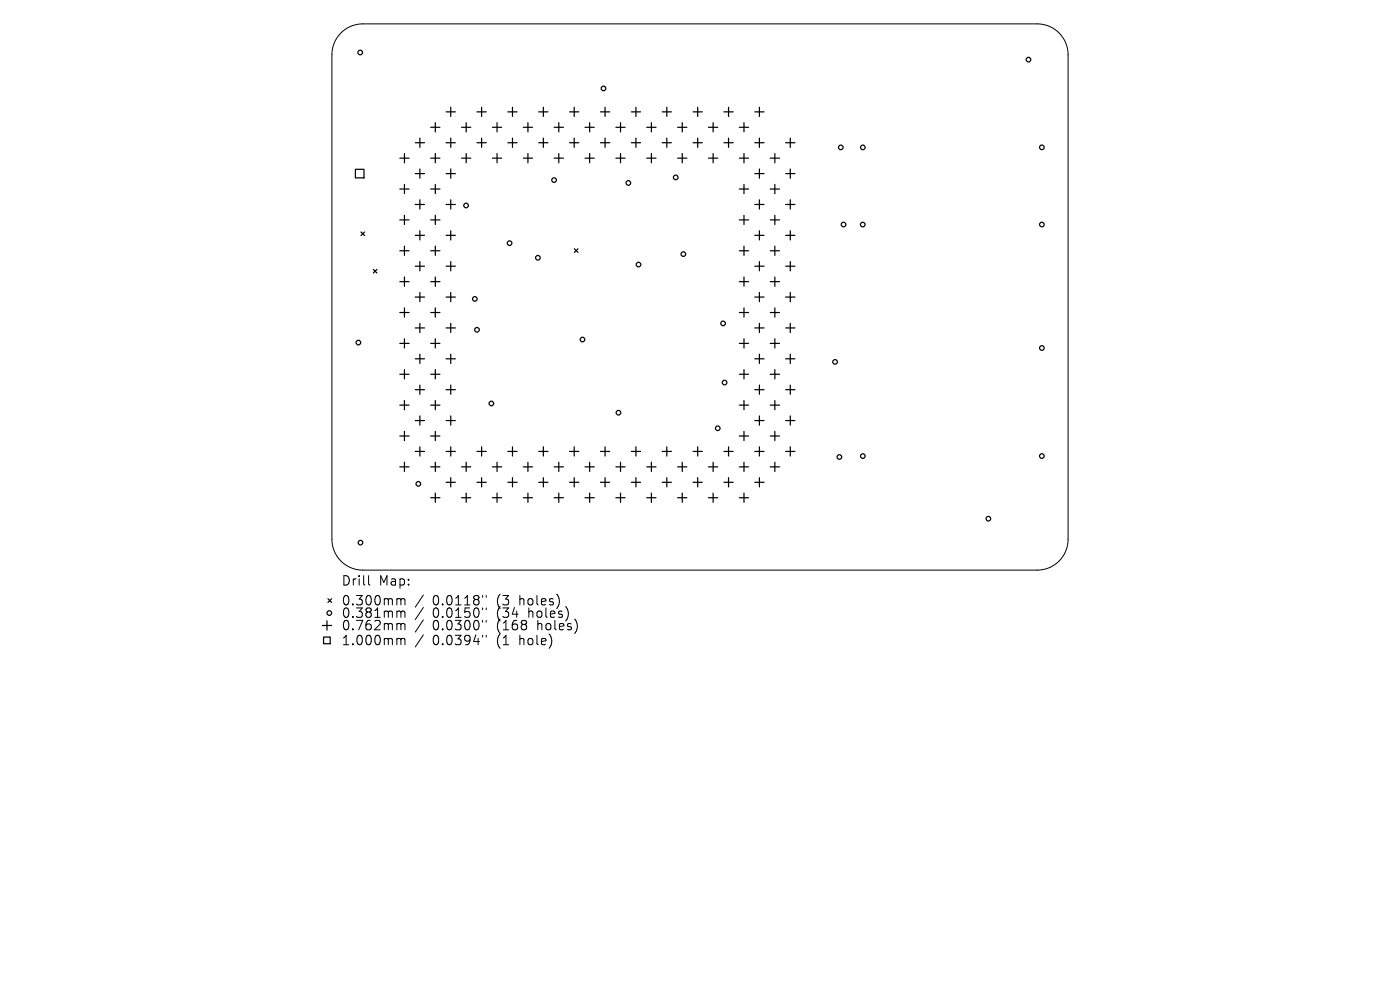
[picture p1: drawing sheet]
<svg xmlns="http://www.w3.org/2000/svg" width="297mm" height="210mm" viewBox="0 0 297 210" stroke-linecap="round" stroke-linejoin="round" font-family="sans-serif">
<defs><g id="words">
<g font-size="2.8">
<text x="72.3" y="124.5">Drill</text>
<text x="80.4" y="124.5">Map:</text>
<text x="72.3" y="128.7">0.300mm</text>
<text x="72.3" y="131.3">0.381mm</text>
<text x="91.8" y="128.7">0.0118&quot;</text>
<text x="91.8" y="131.3">0.0150&quot;</text>
<text x="105.5" y="128.7">(3</text>
<text x="105.5" y="131.3">(34</text>
<text x="110.5" y="128.7">holes)</text>
<text x="112.4" y="131.3">holes)</text>
<text x="72.3" y="134">0.762mm</text>
<text x="72.3" y="137.1">1.000mm</text>
<text x="91.8" y="134">0.0300&quot;</text>
<text x="91.8" y="137.1">0.0394&quot;</text>
<text x="105.5" y="134">(168</text>
<text x="105.5" y="137.1">(1</text>
<text x="110.5" y="137.1">hole)</text>
<text x="114.3" y="134">holes)</text>
</g>
</g></defs>
<g fill="none" stroke="#000" stroke-width=".21">
<path d="M72.3 7a6.5 6.5 0 0 1 4.7-1.9h143a6.5 6.5 0 0 1 6.6 6.5v102.8a6.5 6.5 0 0 1-6.6 6.5h-143a6.5 6.5 0 0 1-6.6-6.5v-102.8a6.5 6.5 0 0 1 1.9-4.6zM78.2 122.1v1.7l.3 .3M84.5 127h.3l.3 .3M84.5 129.6h.3l.3 .3M84.5 132.3l.5 .1 .1 .2M84.5 135.4h.3l.3 .3M85.1 127.3l.2-.3 .5 .1 .1 1.2M85.1 127.3v1M85.1 129.9v1.1M85.1 132.6v1M85.1 135.7v1.1M85.1 129.9l.2-.3 .5 .1 .1 1.3"/>
<path d="M85.1 132.6l.2-.3 .5 .1 .1 1.2M85.1 135.7l.2-.3 .5 .1 .1 1.3M89.8 126.2l-1.7 2.6M89.8 128.9l-1.7 2.5M89.8 131.5l-1.7 2.6M89.8 134.7l-1.7 2.5M102.4 126.3v.4M102.4 129v.3M102.4 131.6v.4M102.4 134.8v.3M103.1 126.3v.4M103.1 129v.3"/>
<path d="M103.1 131.6v.4M103.1 134.8v.3"/>
</g>
<g fill="none" stroke="#000" stroke-width=".26">
<path d="M75.4 35.9h1.8v1.8h-1.8zM84.8 33.6h2M85.8 32.6v1.9M85.8 39.1v2M88.1 30.3h2M88.1 36.8h2M89.1 29.3v2M89.1 35.8v2M91.4 33.6h1.9M91.4 27h1.9M92.3 26v2M92.3 32.6v1.9"/>
<path d="M92.3 39.1v2M94.6 30.3h2M94.6 36.8h2M94.6 23.7h2M95.6 22.7v2M95.6 29.3v2M95.6 35.8v2M97.9 33.6h2M97.9 27h2M98.9 26v2M98.9 32.6v1.9M101.2 30.3h2"/>
<path d="M101.2 23.7h2M102.2 22.7v2M102.2 29.3v2M104.5 33.6h1.9M104.5 27h1.9M105.4 26v2M105.4 32.6v1.9M107.7 30.3h2M107.7 23.7h2M108.7 22.7v2M108.7 29.3v2M111 33.6h2"/>
<path d="M111 27h2M112 26v2M112 32.6v1.9M114.3 30.3h1.9M114.3 23.7h1.9M115.3 22.7v2M115.3 29.3v2M117.6 33.6h1.9M117.6 27h1.9M118.5 26v2M118.5 32.6v1.9M120.8 30.3h2"/>
<path d="M120.8 23.7h2M121.8 22.7v2M121.8 29.3v2M124.1 33.6h2M124.1 27h2M125.1 26v2M125.1 32.6v1.9M127.4 30.3h1.9M127.4 23.7h1.9M128.4 22.7v2M128.4 29.3v2M130.7 33.6h1.9"/>
<path d="M130.7 27h1.9M131.6 26v2M131.6 32.6v1.9M133.9 30.3h2M133.9 23.7h2M134.9 22.7v2M134.9 29.3v2M137.2 33.6h2M137.2 27h2M138.2 26v2M138.2 32.6v1.9M140.5 30.3h1.9"/>
<path d="M140.5 23.7h1.9M141.5 22.7v2M141.5 29.3v2M143.8 33.6h1.9M143.8 27h1.9M144.7 26v2M144.7 32.6v1.9M147 30.3h2M147 23.7h2M148 22.7v2M148 29.3v2M150.3 33.6h2"/>
<path d="M150.3 27h2M151.3 26v2M151.3 32.6v1.9M153.6 30.3h1.9M153.6 23.7h1.9M154.6 22.7v2M154.6 29.3v2M156.8 33.6h2M156.8 27h2M157.8 26v2M157.8 32.6v1.9M157.8 39.1v2"/>
<path d="M160.1 30.3h2M160.1 36.8h2M160.1 23.7h2M161.1 22.7v2M161.1 29.3v2M161.1 35.8v2M163.4 33.6h2M164.4 32.6v1.9M164.4 39.1v2M166.7 30.3h1.9M166.7 36.8h1.9M167.7 29.3v2"/>
<path d="M167.7 35.8v2M76.6 49.2l.7 .8M77.3 49.2l-.7 .8M79.2 57.1l.8 .8M80 57.1l-.8 .8M84.8 40.1h2M84.8 46.6h2M84.8 53.2h2M84.8 59.7h2M85.8 45.7v1.9M85.8 52.2v2M85.8 58.8v1.9"/>
<path d="M88.1 43.4h2M88.1 49.9h2M88.1 56.5h2M89.1 42.4v2M89.1 48.9v2M89.1 55.5v2M91.4 40.1h1.9M91.4 46.6h1.9M91.4 53.2h1.9M91.4 59.7h1.9M92.3 45.7v1.9M92.3 52.2v2"/>
<path d="M92.3 58.8v1.9M94.6 43.4h2M94.6 49.9h2M94.6 56.5h2M95.6 42.4v2M95.6 48.9v2M95.6 55.5v2M121.8 52.8l.8 .7M122.6 52.8l-.8 .7M156.8 40.1h2M156.8 46.6h2M156.8 53.2h2"/>
<path d="M156.8 59.7h2M157.8 45.7v1.9M157.8 52.2v2M157.8 58.8v1.9M160.1 43.4h2M160.1 49.9h2M160.1 56.5h2M161.1 42.4v2M161.1 48.9v2M161.1 55.5v2M163.4 40.1h2M163.4 46.6h2"/>
<path d="M163.4 53.2h2M163.4 59.7h2M164.4 45.7v1.9M164.4 52.2v2M164.4 58.8v1.9M166.7 43.4h1.9M166.7 49.9h1.9M166.7 56.5h1.9M167.7 42.4v2M167.7 48.9v2M167.7 55.5v2M84.8 66.3h2"/>
<path d="M84.8 72.8h2M84.8 79.4h2M85.8 65.3v2M85.8 71.9v1.9M85.8 78.4v2M88.1 63h2M88.1 69.6h2M88.1 76.1h2M89.1 62v2M89.1 68.6v1.9M89.1 75.1v2M91.4 66.3h1.9"/>
<path d="M91.4 72.8h1.9M91.4 79.4h1.9M92.3 65.3v2M92.3 71.9v1.9M92.3 78.4v2M94.6 63h2M94.6 69.6h2M94.6 76.1h2M95.6 62v2M95.6 68.6v1.9M95.6 75.1v2M156.8 66.3h2"/>
<path d="M156.8 72.8h2M156.8 79.4h2M157.8 65.3v2M157.8 71.9v1.9M157.8 78.4v2M160.1 63h2M160.1 69.6h2M160.1 76.1h2M161.1 62v2M161.1 68.6v1.9M161.1 75.1v2M163.4 66.3h2"/>
<path d="M163.4 72.8h2M163.4 79.4h2M164.4 65.3v2M164.4 71.9v1.9M164.4 78.4v2M166.7 63h1.9M166.7 69.6h1.9M166.7 76.1h1.9M167.7 62v2M167.7 68.6v1.9M167.7 75.1v2M84.8 85.9h2"/>
<path d="M84.8 92.5h2M84.8 99h2M85.8 85v1.9M85.8 91.5v2M85.8 98.1v1.9M88.1 82.7h2M88.1 89.2h2M88.1 95.8h2M89.1 81.7v1.9M89.1 88.2v2M89.1 94.8v1.9M91.4 85.9h1.9"/>
<path d="M91.4 92.5h1.9M91.4 99h1.9M92.3 85v1.9M92.3 91.5v2M92.3 98.1v1.9M94.6 82.7h2M94.6 89.2h2M94.6 95.8h2M95.6 81.7v1.9M95.6 88.2v2M95.6 94.8v1.9M97.9 99h2"/>
<path d="M98.9 98.1v1.9M101.2 95.8h2M102.2 94.8v1.9M104.5 99h1.9M105.4 98.1v1.9M107.7 95.8h2M108.7 94.8v1.9M111 99h2M112 98.1v1.9M114.3 95.8h1.9M115.3 94.8v1.9M117.6 99h1.9"/>
<path d="M118.5 98.1v1.9M120.8 95.8h2M121.8 94.8v1.9M124.1 99h2M125.1 98.1v1.9M127.4 95.8h1.9M128.4 94.8v1.9M130.7 99h1.9M131.6 98.1v1.9M133.9 95.8h2M134.9 94.8v1.9M137.2 99h2"/>
<path d="M138.2 98.1v1.9M140.5 95.8h1.9M141.5 94.8v1.9M143.8 99h1.9M144.7 98.1v1.9M147 95.8h2M148 94.8v1.9M150.3 99h2M151.3 98.1v1.9M153.6 95.8h1.9M154.6 94.8v1.9M156.8 85.9h2"/>
<path d="M156.8 92.5h2M156.8 99h2M157.8 85v1.9M157.8 91.5v2M157.8 98.1v1.9M160.1 82.7h2M160.1 89.2h2M160.1 95.8h2M161.1 81.7v1.9M161.1 88.2v2M161.1 94.8v1.9M163.4 85.9h2"/>
<path d="M163.4 92.5h2M163.4 99h2M164.4 85v1.9M164.4 91.5v2M164.4 98.1v1.9M166.7 82.7h1.9M166.7 89.2h1.9M166.7 95.8h1.9M167.7 81.7v1.9M167.7 88.2v2M167.7 94.8v1.9M91.4 105.6h1.9"/>
<path d="M92.3 104.6v2M94.6 102.3h2M95.6 101.3v2M97.9 105.6h2M98.9 104.6v2M101.2 102.3h2M102.2 101.3v2M104.5 105.6h1.9M105.4 104.6v2M107.7 102.3h2M108.7 101.3v2M111 105.6h2"/>
<path d="M112 104.6v2M114.3 102.3h1.9M115.3 101.3v2M117.6 105.6h1.9M118.5 104.6v2M120.8 102.3h2M121.8 101.3v2M124.1 105.6h2M125.1 104.6v2M127.4 102.3h1.9M128.4 101.3v2M130.7 105.6h1.9"/>
<path d="M131.6 104.6v2M133.9 102.3h2M134.9 101.3v2M137.2 105.6h2M138.2 104.6v2M140.5 102.3h1.9M141.5 101.3v2M143.8 105.6h1.9M144.7 104.6v2M147 102.3h2M148 101.3v2M150.3 105.6h2"/>
<path d="M151.3 104.6v2M153.6 102.3h1.9M154.6 101.3v2M156.8 105.6h2M157.8 104.6v2M160.1 102.3h2M161.1 101.3v2M68.4 132.7h1.9M68.6 135.1h1.5v1.5h-1.5zM69.4 131.7v2M69.6 127l.7 .8M70.3 127l-.7 .8"/>
<circle cx="76.4" cy="11.1" r=".49"/>
<circle cx="128" cy="18.8" r=".49"/>
<circle cx="218.2" cy="12.7" r=".49"/>
<circle cx="117.5" cy="38.2" r=".49"/>
<circle cx="133.3" cy="38.8" r=".49"/>
<circle cx="143.3" cy="37.6" r=".49"/>
<circle cx="178.4" cy="31.3" r=".49"/>
<circle cx="183" cy="31.3" r=".49"/>
<circle cx="221" cy="31.3" r=".49"/>
<circle cx="98.9" cy="43.6" r=".49"/>
<circle cx="108.1" cy="51.6" r=".49"/>
<circle cx="114.1" cy="54.7" r=".49"/>
<circle cx="135.5" cy="56.1" r=".49"/>
<circle cx="145" cy="53.9" r=".49"/>
<circle cx="179" cy="47.6" r=".49"/>
<circle cx="183" cy="47.6" r=".49"/>
<circle cx="221" cy="47.6" r=".49"/>
<circle cx="76" cy="72.7" r=".49"/>
<circle cx="100.7" cy="63.4" r=".49"/>
<circle cx="101.2" cy="70" r=".49"/>
<circle cx="123.6" cy="72" r=".49"/>
<circle cx="153.4" cy="68.6" r=".49"/>
<circle cx="177.2" cy="76.8" r=".49"/>
<circle cx="221" cy="73.8" r=".49"/>
<circle cx="104.2" cy="85.6" r=".49"/>
<circle cx="131.2" cy="87.5" r=".49"/>
<circle cx="152.3" cy="90.8" r=".49"/>
<circle cx="153.7" cy="81.2" r=".49"/>
<circle cx="178.1" cy="96.9" r=".49"/>
<circle cx="183" cy="96.8" r=".49"/>
<circle cx="221" cy="96.7" r=".49"/>
<circle cx="76.5" cy="115.1" r=".49"/>
<circle cx="88.7" cy="102.6" r=".49"/>
<circle cx="209.7" cy="110" r=".49"/>
<circle cx="69.9" cy="130" r=".49"/>
</g>
<use href="#words"/>
</svg>
